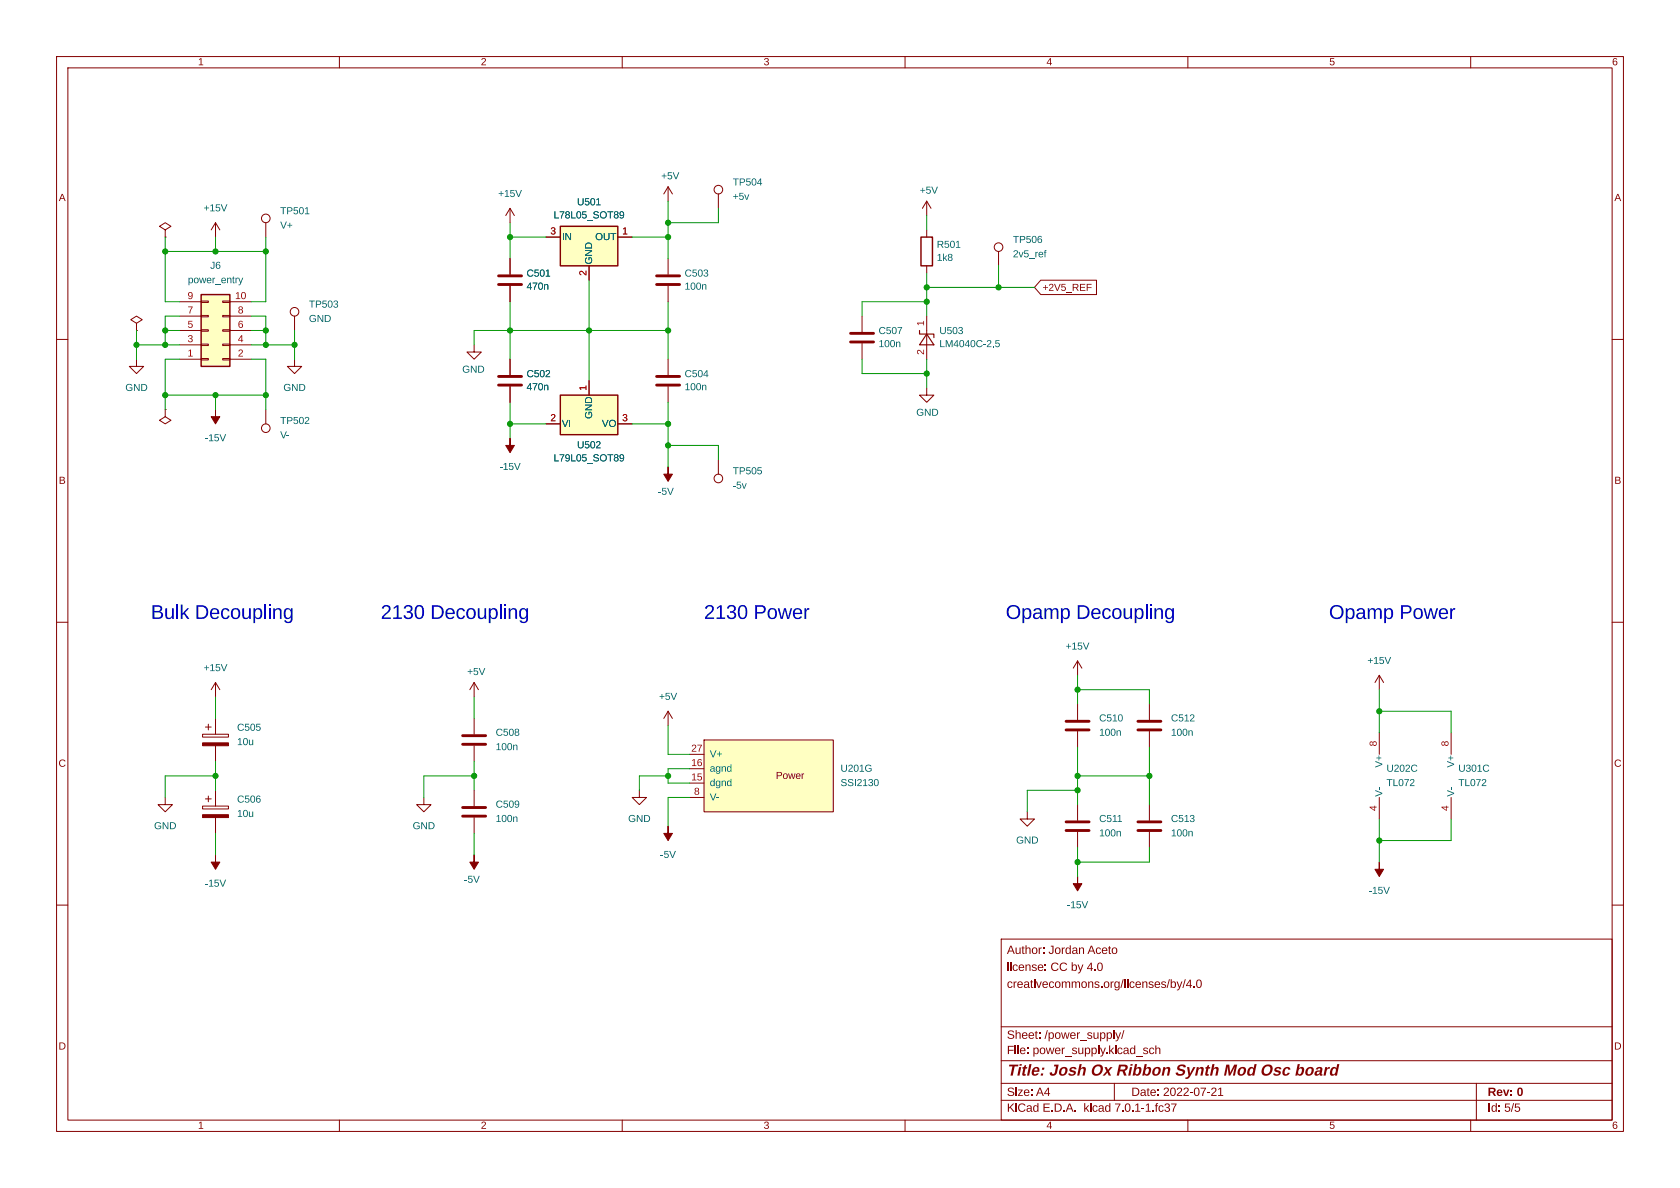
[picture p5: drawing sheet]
<svg xmlns="http://www.w3.org/2000/svg" width="297mm" height="210mm" viewBox="0 0 297 210" stroke-linecap="round" stroke-linejoin="round" font-family="sans-serif">
<defs><g id="words">
<g font-size="3.5" fill="#0000c2">
<text x="26.7" y="109.8">Bulk Decoupling</text>
<text x="67.3" y="109.8">2130 Decoupling</text>
<text x="124.5" y="109.8">2130 Power</text>
<text x="177.8" y="109.8">Opamp Decoupling</text>
<text x="234.9" y="109.8">Opamp Power</text>
</g>
<text font-size="2.8" fill="#840000" x="178" y="191">Title: Josh Ox Ribbon Synth Mod Osc board</text>
<g font-size="2.1" fill="#840000">
<text x="178" y="172.3">license: CC by 4.0</text>
<text x="178" y="169.3">Author: Jordan Aceto</text>
<text x="178" y="175.3">creativecommons.org/licenses/by/4.0</text>
<text x="178" y="184.3">Sheet: /power_supply/</text>
<text x="178" y="187">File: power_supply.kicad_sch</text>
<text x="178" y="197.2">KiCad E.D.A. kicad 7.0.1-1.fc37</text>
<text x="178" y="194.4">Size: A4</text>
<text x="200" y="194.4">Date: 2022-07-21</text>
<text x="263" y="194.4">Rev: 0</text>
<text x="263" y="197.2">Id: 5/5</text>
</g>
<g font-size="1.8" fill="#840000">
<text x="35" y="12.1">1</text>
<text x="85" y="12.1">2</text>
<text x="135" y="12.1">3</text>
<text x="185" y="12.1">4</text>
<text x="235" y="12.1">5</text>
<text x="285" y="12.1">6</text>
<text x="10.4" y="36.1">A</text>
<text x="285.4" y="36.1">A</text>
<text x="184.3" y="51.9">+2V5_REF</text>
<text x="10.4" y="86.1">B</text>
<text x="285.4" y="86.1">B</text>
<text x="10.3" y="136.1">C</text>
<text x="285.3" y="136.1">C</text>
<text x="137.2" y="138.2">Power</text>
<text x="10.3" y="186.1">D</text>
<text x="285.3" y="186.1">D</text>
<text x="35" y="200.1">1</text>
<text x="85" y="200.1">2</text>
<text x="135" y="200.1">3</text>
<text x="185" y="200.1">4</text>
<text x="235" y="200.1">5</text>
<text x="285" y="200.1">6</text>
</g>
<g font-size="1.8" fill="#006464">
<text x="88.1" y="35.3">+15V</text>
<text x="116.9" y="32.2">+5V</text>
<text x="129.5" y="33.3">TP504</text>
<text x="129.5" y="35.9">+5v</text>
<text x="162.6" y="34.8">+5V</text>
<text x="36" y="37.9">+15V</text>
<text x="49.5" y="38.4">TP501</text>
<text x="49.5" y="40.9">V+</text>
<text x="97.9" y="39.1">L78L05_SOT89</text>
<text x="102" y="36.8">U501</text>
<text x="99.3" y="43">IN</text>
<text x="105.2" y="46.7" transform="rotate(-90 105.2 46.7)">GND</text>
<text x="105.2" y="43">OUT</text>
<text x="165.6" y="44.3">R501</text>
<text x="165.6" y="46.6">1k8</text>
<text x="179.1" y="43.5">TP506</text>
<text x="179.1" y="46">2v5_ref</text>
<text x="33.2" y="50.6">power_entry</text>
<text x="37.2" y="48">J6</text>
<text x="93.1" y="49.4">C501</text>
<text x="93.1" y="51.7">470n</text>
<text x="121" y="49.4">C503</text>
<text x="121" y="51.7">100n</text>
<text x="54.6" y="54.9">TP503</text>
<text x="54.6" y="57.4">GND</text>
<text x="155.3" y="59.6">C507</text>
<text x="166.1" y="59.6">U503</text>
<text x="155.3" y="61.9">100n</text>
<text x="166.1" y="61.9">LM4040C-2.5</text>
<text x="22.2" y="69.6">GND</text>
<text x="50.1" y="69.6">GND</text>
<text x="81.7" y="66.4">GND</text>
<text x="93.1" y="67.2">C502</text>
<text x="93.1" y="69.5">470n</text>
<text x="121" y="67.2">C504</text>
<text x="121" y="69.5">100n</text>
<text x="49.5" y="75.5">TP502</text>
<text x="99.3" y="76">VI</text>
<text x="105.2" y="74.1" transform="rotate(-90 105.2 74.1)">GND</text>
<text x="106.4" y="76">VO</text>
<text x="162" y="74">GND</text>
<text x="36.2" y="78.5">-15V</text>
<text x="49.5" y="78">V-</text>
<text x="88.3" y="83.6">-15V</text>
<text x="97.9" y="82.1">L79L05_SOT89</text>
<text x="102" y="79.8">U502</text>
<text x="116.3" y="88">-5V</text>
<text x="129.5" y="84.4">TP505</text>
<text x="129.5" y="86.9">-5v</text>
<text x="36" y="119.2">+15V</text>
<text x="82.6" y="119.8">+5V</text>
<text x="188.4" y="115.4">+15V</text>
<text x="241.7" y="117.9">+15V</text>
<text x="116.5" y="124.2">+5V</text>
<text x="41.9" y="129.7">C505</text>
<text x="87.6" y="130.6">C508</text>
<text x="194.3" y="128.1">C510</text>
<text x="194.3" y="130.6">100n</text>
<text x="207" y="128.1">C512</text>
<text x="207" y="130.6">100n</text>
<text x="41.9" y="132.2">10u</text>
<text x="87.6" y="133.1">100n</text>
<text x="125.5" y="136.9">agnd</text>
<text x="125.5" y="134.4">V+</text>
<text x="148.6" y="136.9">U201G</text>
<text x="244.9" y="135.7" transform="rotate(-90 244.9 135.7)">V+</text>
<text x="245.1" y="136.9">U202C</text>
<text x="257.6" y="135.7" transform="rotate(-90 257.6 135.7)">V+</text>
<text x="257.8" y="136.9">U301C</text>
<text x="41.9" y="142.4">C506</text>
<text x="87.6" y="143.3">C509</text>
<text x="125.5" y="139.5">dgnd</text>
<text x="125.5" y="142">V-</text>
<text x="148.6" y="139.5">SSI2130</text>
<text x="244.9" y="140.8" transform="rotate(-90 244.9 140.8)">V-</text>
<text x="245.1" y="139.5">TL072</text>
<text x="257.6" y="140.8" transform="rotate(-90 257.6 140.8)">V-</text>
<text x="257.8" y="139.5">TL072</text>
<text x="27.2" y="147.1">GND</text>
<text x="41.9" y="144.9">10u</text>
<text x="73" y="147.1">GND</text>
<text x="87.6" y="145.8">100n</text>
<text x="111.1" y="145.8">GND</text>
<text x="179.6" y="149.6">GND</text>
<text x="194.3" y="145.8">C511</text>
<text x="194.3" y="148.4">100n</text>
<text x="207" y="145.8">C513</text>
<text x="207" y="148.4">100n</text>
<text x="116.7" y="152.2">-5V</text>
<text x="36.2" y="157.3">-15V</text>
<text x="82.1" y="156.6">-5V</text>
<text x="188.6" y="161.1">-15V</text>
<text x="242" y="158.5">-15V</text>
</g>
<g font-size="1.8" fill="#a90000">
<text x="97.3" y="41.7">3</text>
<text x="110" y="41.7">1</text>
<text x="33.2" y="53.1">9</text>
<text x="41.6" y="53.1">10</text>
<text x="103.9" y="48.8" transform="rotate(-90 103.9 48.8)">2</text>
<text x="33.2" y="58.2">5</text>
<text x="33.2" y="55.6">7</text>
<text x="42.1" y="58.2">6</text>
<text x="42.1" y="55.6">8</text>
<text x="163.6" y="57.6" transform="rotate(-90 163.6 57.6)">1</text>
<text x="33.2" y="63.2">1</text>
<text x="33.2" y="60.7">3</text>
<text x="42.1" y="63.2">2</text>
<text x="42.1" y="60.7">4</text>
<text x="163.6" y="62.7" transform="rotate(-90 163.6 62.7)">2</text>
<text x="103.9" y="69.1" transform="rotate(-90 103.9 69.1)">1</text>
<text x="97.3" y="74.7">2</text>
<text x="110" y="74.7">3</text>
<text x="243.6" y="131.9" transform="rotate(-90 243.6 131.9)">8</text>
<text x="256.3" y="131.9" transform="rotate(-90 256.3 131.9)">8</text>
<text x="122.2" y="135.6">16</text>
<text x="122.2" y="133.1">27</text>
<text x="122.2" y="138.2">15</text>
<text x="122.7" y="140.7">8</text>
<text x="243.6" y="143.4" transform="rotate(-90 243.6 143.4)">4</text>
<text x="256.3" y="143.4" transform="rotate(-90 256.3 143.4)">4</text>
</g>
</g></defs>
<g fill="none" stroke="#840000" stroke-width=".18">
<path d="M10 10h277v190h-277zM12 12h273v186h-273zM60 10v2M110 10v2M160 10v2M210 10v2M260 10v2M118.1 33l-.8 1.3M118.1 33v2.6M118.1 33l.8 1.3M10 60h2M176.5 44.5v2.5"/>
<path d="M285 60h2M24.1 63.5v1.3h-1.2l1.2 1.2 1.3-1.2h-1.3M52.1 63.5v1.3h1.2l-1.2 1.2-1.3-1.2h1.3M163.8 68.6v1.3h1.3l-1.3 1.2-1.2-1.2h1.2M127 81.3v2.5M10 110h2M285 110h2M83.8 120.7l-.7 1.2M83.8 120.7v2.5M83.8 120.7l.8 1.2M10 160h2M285 160h2"/>
<path d="M177 166h108v32h-108zM60 198v2M110 198v2M160 198v2M177 194.5h108M177 191.5h108M177 187.5h108M177 181.5h108M197 191.5v3M210 198v2M260 198v2M261 191.5v6.5"/>
<circle cx="176.5" cy="43.7" r=".76"/>
<circle cx="127" cy="84.6" r=".76"/>
</g>
<g fill="#840000" stroke="#840000" stroke-width=".18">
<path d="M90.2 77.5v1.2h.7l-.7 1.3-.8-1.3h.8z"/>
<path d="M118.1 82.6v1.2h.8l-.8 1.3-.8-1.3h.8z"/>
</g>
<path d="M124.5 130.8h22.8v12.7h-22.8z" fill="#ffffc2"/>
<g fill="none" stroke="#840000" stroke-width=".18">
<path d="M38.1 39.4v2.5M38.1 39.4l-.8 1.2M38.1 39.4l.8 1.2M47 39.4v2.5M90.2 36.8l-.8 1.3M90.2 36.8v2.6M90.2 36.8l.7 1.3M127 34.3v2.5M163.8 35.6v2.5M163.8 35.6l-.7 1.2M163.8 35.6l.8 1.2M24.1 57.2l1-.7-1-.6-1 .6 1 .7v1.2"/>
<path d="M24.1 58.4h.1M29.2 40.6l1-.6-1-.6-1 .6 1 .6v1.3M29.2 41.9h.1M31.7 53.3h3.9M31.7 58.4h3.9M31.7 55.9h3.9M35.6 53.2h1.2v.3h-1.2zM35.6 55.8h1.2v.2h-1.2zM35.6 58.3h1.2v.2h-1.2zM39.4 53.2h1.2v.3h-1.2zM39.4 55.8h1.2v.2h-1.2zM39.4 58.3h1.2v.2h-1.2z"/>
<path d="M40.6 53.3h3.8M40.6 58.4h3.8M40.6 55.9h3.8M52.1 55.9v2.5M90.2 45.7v2.8M90.2 50.5v2.8M96.5 41.9h2.6M104.1 47v2.5M109.2 41.9h2.6M118.1 45.7v2.8M118.1 50.5v2.8M152.4 55.9v2.8"/>
<path d="M163.8 55.9v7.6M163.8 40.6v1.3M163.8 47v1.3M184 49.5h9.8v2.6h-9.8l-1.1-1.3zM29.2 72.4v1.3l1 .6-1 .6-1-.6 1-.6M29.2 72.4h.1M31.7 63.5h3.9M31.7 61h3.9M35.6 60.8h1.2v.3h-1.2zM35.6 63.4h1.2v.2h-1.2zM39.4 60.8h1.2v.3h-1.2zM39.4 63.4h1.2v.2h-1.2z"/>
<path d="M40.6 63.5h3.8M40.6 61h3.8M47 72.4v2.5M83.8 61v1.2h-1.3l1.3 1.3 1.3-1.3h-1.3M90.2 63.5v2.8M90.2 68.3v2.8M96.5 74.9h2.6M104.1 67.3v2.6M109.2 74.9h2.6M118.1 63.5v2.8M118.1 68.3v2.8M152.4 60.7v2.8"/>
<path d="M190.5 116.8v2.6M190.5 116.8l-.8 1.3M190.5 116.8l.8 1.3M243.8 119.4l-.7 1.3M243.8 119.4v2.5M243.8 119.4l.8 1.3M35.8 129.8h4.6v.5h-4.6zM36.3 128.5h1M36.8 128v1M38.1 120.7v2.5M38.1 127v2.8M38.1 131.8v2.8"/>
<path d="M38.1 139.7v2.8M38.1 120.7l-.8 1.2M38.1 120.7l.8 1.2M83.8 127v2.8M83.8 131.8v2.8M83.8 139.7v2.8M113 139.7v1.3h1.3l-1.3 1.2-1.2-1.2h1.2M118.1 125.7v2.6M118.1 125.7l-.8 1.3M118.1 125.7l.8 1.3M124.5 130.8h22.8v12.7h-22.8zM190.5 124.5v2.8"/>
<path d="M190.5 129.3v2.8M203.2 124.5v2.8M203.2 129.3v2.8M243.8 129.5v3.9M256.5 129.5v3.9M29.2 141v1.2h1.3l-1.3 1.3-1.3-1.3h1.3M35.8 142.5h4.6v.5h-4.6zM36.3 141.2h1M36.8 140.7v1M38.1 144.5v2.8M74.9 141v1.2h1.3l-1.3 1.3-1.2-1.3h1.2M83.8 144.5v2.8"/>
<path d="M121.9 141h2.6M181.6 143.5v1.3h1.3l-1.3 1.3-1.3-1.3h1.3M190.5 142.2v2.8M190.5 147.1v2.8M203.2 142.2v2.8M203.2 147.1v2.8M243.8 141v3.8M256.5 141v3.8"/>
<circle cx="47" cy="38.6" r=".76"/>
<circle cx="127" cy="33.5" r=".76"/>
<circle cx="52.1" cy="55.1" r=".76"/>
<circle cx="47" cy="75.7" r=".76"/>
</g>
<g fill="none" stroke="#840000" stroke-width=".51">
<path d="M88.1 50.3h4.1M88.1 48.8h4.1M116.1 50.3h4M116.1 48.8h4M150.4 58.9h4M88.1 68.1h4.1M88.1 66.5h4.1M116.1 68.1h4M116.1 66.5h4M150.4 60.5h4M81.8 131.6h4.1M81.8 130h4.1"/>
<path d="M188.5 129h4M188.5 127.5h4M201.2 129h4M201.2 127.5h4M81.8 144.3h4.1M81.8 142.7h4.1M188.5 146.8h4M188.5 145.3h4M201.2 146.8h4M201.2 145.3h4"/>
</g>
<path d="M162.6 58.4v.7h2.5v.6M163.8 59.1l1.3 1.9h-2.5z" fill="none" stroke="#840000" stroke-width=".2"/>
<g fill="#840000" stroke="#840000" stroke-width=".18">
<path d="M38.1 72.4v1.3h.8l-.8 1.2-.8-1.2h.8z"/>
<path d="M118.1 146.1v1.2h.8l-.8 1.3-.8-1.3h.8z"/>
<path d="M35.8 131.3h4.6v.5h-4.6z"/>
<path d="M83.8 151.1v1.3h.8l-.8 1.3-.7-1.3h.7z"/>
<path d="M38.1 151.1v1.3h.8l-.8 1.3-.8-1.3h.8z"/>
<path d="M35.8 144h4.6v.5h-4.6z"/>
<path d="M190.5 154.9v1.3h.8l-.8 1.3-.8-1.3h.8z"/>
<path d="M243.8 152.4v1.3h.8l-.8 1.2-.7-1.2h.7z"/>
</g>
<g fill="#ffffc2" stroke="#ffffc2" stroke-width=".18">
<path d="M99.1 40h10.1v7h-10.1z"/>
<path d="M99.1 69.9h10.1v6.9h-10.1z"/>
<path d="M35.6 52.1h5v12.7h-5z"/>
</g>
<path d="M35.6 52.1h5v12.7h-5zM99.1 40h10.1v7h-10.1zM162.8 41.9h2v5.1h-2zM99.1 69.9h10.1v6.9h-10.1z" fill="none" stroke="#840000" stroke-width=".25"/>
<g fill="none" stroke="#009600" stroke-width=".18">
<path d="M90.2 39.4v6.3M118.1 35.6v10.1M127 36.8v2.6h-8.9M163.8 38.1v2.5M24.1 58.4v5.1M29.2 44.5h17.8M29.2 41.9v11.4h2.5M29.2 58.4h2.5M31.7 55.9h-2.5v5.1M38.1 41.9v2.6M44.4 55.9h2.6v5.1M44.4 58.4h2.6"/>
<path d="M47 41.9v11.4h-2.6M52.1 58.4v5.1M90.2 53.3v10.2M90.2 41.9h6.3M104.1 49.5v17.8M111.8 41.9h6.3M118.1 53.3v10.2M118.1 58.4h-34.3v2.6M163.8 48.3v7.6M163.8 53.3h-11.4v2.6M163.8 50.8h19.1M176.5 47v3.8"/>
<path d="M24.1 61h7.6M29.2 69.9h17.8M31.7 63.5h-2.5v8.9M38.1 69.9v2.5M44.4 61h7.7M44.4 63.5h2.6v8.9M90.2 74.9h6.3M90.2 71.1v6.4M111.8 74.9h6.3M118.1 71.1v11.5M118.1 78.7h8.9v2.6M152.4 63.5v2.5h11.4"/>
<path d="M163.8 63.5v5.1M190.5 119.4v5.1M38.1 137.2h-8.9v3.8M38.1 123.2v3.8M38.1 134.6v5.1M83.8 137.2h-8.9v3.8M83.8 123.2v3.8M83.8 134.6v5.1M118.1 128.3v5.1h3.8M118.1 137.2h-5.1v2.5M121.9 135.9h-3.8v2.5h3.8M190.5 137.2h12.7"/>
<path d="M190.5 132.1v10.1M190.5 121.9h12.7v2.6M190.5 139.7h-8.9v3.8M203.2 132.1v10.1M243.8 125.7h12.7v3.8M243.8 121.9v7.6M38.1 147.3v3.8M83.8 147.3v3.8M121.9 141h-3.8v5.1M190.5 149.9v5M203.2 149.9v2.5h-12.7M243.8 144.8v7.6"/>
<path d="M256.5 144.8v3.8h-12.7"/>
</g>
<g fill="#009600" stroke="#009600" stroke-width=".18">
<circle cx="243.8" cy="148.6" r=".46"/>
<circle cx="190.5" cy="137.2" r=".46"/>
<circle cx="190.5" cy="139.7" r=".46"/>
<circle cx="243.8" cy="125.7" r=".46"/>
<circle cx="190.5" cy="152.4" r=".46"/>
<circle cx="190.5" cy="121.9" r=".46"/>
<circle cx="203.2" cy="137.2" r=".46"/>
<circle cx="24.1" cy="61" r=".46"/>
<circle cx="38.1" cy="69.9" r=".46"/>
<circle cx="29.2" cy="69.9" r=".46"/>
<circle cx="29.2" cy="58.4" r=".46"/>
<circle cx="47" cy="61" r=".46"/>
<circle cx="29.2" cy="61" r=".46"/>
<circle cx="118.1" cy="39.4" r=".46"/>
<circle cx="118.1" cy="41.9" r=".46"/>
<circle cx="90.2" cy="74.9" r=".46"/>
<circle cx="118.1" cy="58.4" r=".46"/>
<circle cx="104.1" cy="58.4" r=".46"/>
<circle cx="118.1" cy="78.7" r=".46"/>
<circle cx="118.1" cy="74.9" r=".46"/>
<circle cx="90.2" cy="58.4" r=".46"/>
<circle cx="90.2" cy="41.9" r=".46"/>
<circle cx="118.1" cy="137.2" r=".46"/>
<circle cx="83.8" cy="137.2" r=".46"/>
<circle cx="38.1" cy="137.2" r=".46"/>
<circle cx="163.8" cy="66" r=".46"/>
<circle cx="176.5" cy="50.8" r=".46"/>
<circle cx="163.8" cy="50.8" r=".46"/>
<circle cx="163.8" cy="53.3" r=".46"/>
<circle cx="47" cy="69.9" r=".46"/>
<circle cx="29.2" cy="44.5" r=".46"/>
<circle cx="38.1" cy="44.5" r=".46"/>
<circle cx="52.1" cy="61" r=".46"/>
<circle cx="47" cy="58.4" r=".46"/>
<circle cx="47" cy="44.5" r=".46"/>
</g>
<use href="#words"/>
</svg>
